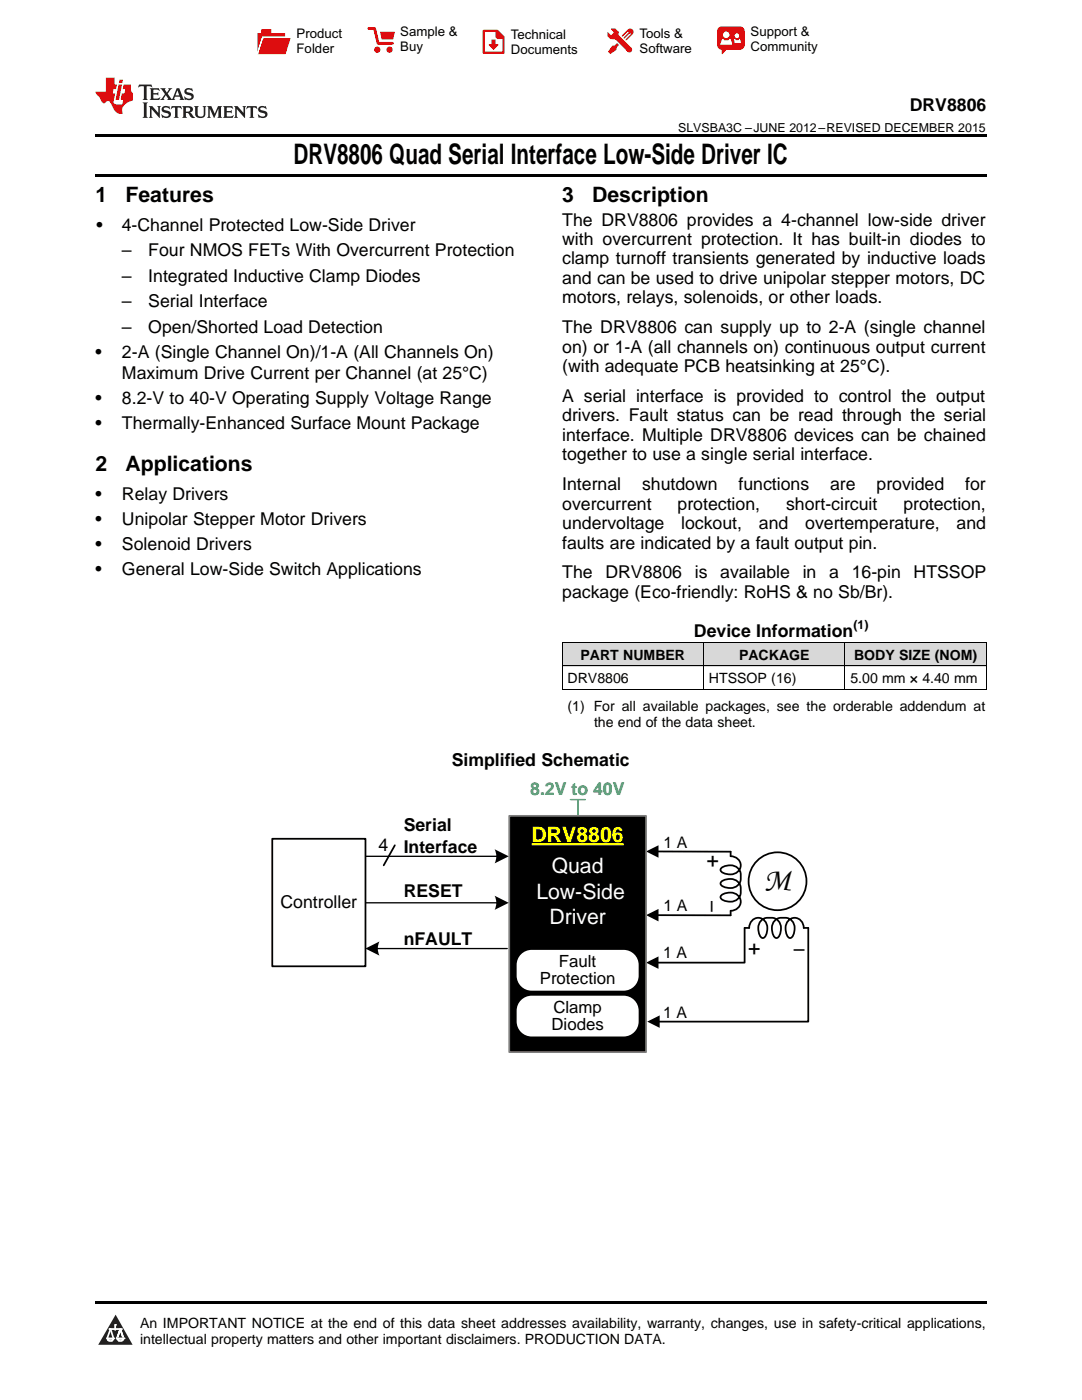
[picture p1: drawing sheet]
<svg xmlns="http://www.w3.org/2000/svg" width="216mm" height="279mm" viewBox="0 0 216 279" stroke-linecap="round" stroke-linejoin="round" font-family="sans-serif">
<defs><g id="words">
<text font-size="6.3" x="152.4" y="177.6">M</text>
<text font-size="5.6" x="58.6" y="32.8">DRV8806 Quad Serial Interface Low-Side Driver IC</text>
<g font-size="4.2">
<text x="19" y="40.4">1</text>
<text x="25" y="40.4">Features</text>
<text x="112.2" y="40.4">3</text>
<text x="118.2" y="40.4">Description</text>
<text x="19" y="94.1">2</text>
<text x="25" y="94.1">Applications</text>
<text x="141" y="170.7" transform="rotate(90 141 170.7)">+</text>
<text x="149.3" y="190.6">+</text>
</g>
<text font-size="4.2" fill="#ff0" x="106.1" y="168">DRV8806</text>
<g font-size="4.2" fill="#fff">
<text x="107" y="179.4">Low-Side</text>
<text x="110.1" y="174.3">Quad</text>
<text x="109.6" y="184.5">Driver</text>
</g>
<g font-size="3.9">
<text x="141" y="179.8" transform="rotate(90 141 179.8)">±</text>
<text x="158.4" y="190.6">±</text>
</g>
<g font-size="3.5">
<text x="181.5" y="22.2">DRV8806</text>
<text x="19.2" y="46.1">•</text>
<text x="24.3" y="46.1">4-Channel Protected Low-Side Driver</text>
<text x="112.2" y="45">The DRV8806 provides a 4-channel low-side driver</text>
<text x="24.3" y="51.2">–</text>
<text x="29.6" y="51.2">Four NMOS FETs With Overcurrent Protection</text>
<text x="112.2" y="48.9">with overcurrent protection. It has built-in diodes to</text>
<text x="112.2" y="52.8">clamp turnoff transients generated by inductive loads</text>
<text x="24.3" y="56.2">–</text>
<text x="29.6" y="56.2">Integrated Inductive Clamp Diodes</text>
<text x="112.2" y="56.7">and can be used to drive unipolar stepper motors, DC</text>
<text x="24.3" y="61.3">–</text>
<text x="29.6" y="61.3">Serial Interface</text>
<text x="112.2" y="60.5">motors, relays, solenoids, or other loads.</text>
<text x="19" y="71.4">•</text>
<text x="24.3" y="66.4">–</text>
<text x="24.3" y="71.4">2-A (Single Channel On)/1-A (All Channels On)</text>
<text x="29.6" y="66.4">Open/Shorted Load Detection</text>
<text x="112.2" y="66.5">The DRV8806 can supply up to 2-A (single channel</text>
<text x="112.2" y="70.4">on) or 1-A (all channels on) continuous output current</text>
<text x="24.3" y="75.6">Maximum Drive Current per Channel (at 25°C)</text>
<text x="112.2" y="74.3">(with adequate PCB heatsinking at 25°C).</text>
<text x="19" y="80.6">•</text>
<text x="24.3" y="80.6">8.2-V to 40-V Operating Supply Voltage Range</text>
<text x="112.2" y="80.2">A serial interface is provided to control the output</text>
<text x="19" y="85.7">•</text>
<text x="24.3" y="85.7">Thermally-Enhanced Surface Mount Package</text>
<text x="112.2" y="84.1">drivers. Fault status can be read through the serial</text>
<text x="112.2" y="88">interface. Multiple DRV8806 devices can be chained</text>
<text x="112.2" y="91.9">together to use a single serial interface.</text>
<text x="19" y="99.8">•</text>
<text x="24.3" y="99.8">Relay Drivers</text>
<text x="112.2" y="97.8">Internal</text>
<text x="112.2" y="101.7">overcurrent</text>
<text x="128.1" y="97.8">shutdown</text>
<text x="135.2" y="101.7">protection,</text>
<text x="147.4" y="97.8">functions</text>
<text x="156.9" y="101.7">short-circuit</text>
<text x="165.6" y="97.8">are</text>
<text x="174.9" y="97.8">provided</text>
<text x="180.3" y="101.7">protection,</text>
<text x="192.6" y="97.8">for</text>
<text x="19" y="104.8">•</text>
<text x="24.3" y="104.8">Unipolar Stepper Motor Drivers</text>
<text x="112.2" y="105.6">undervoltage</text>
<text x="135.9" y="105.6">lockout,</text>
<text x="151.4" y="105.6">and</text>
<text x="160.7" y="105.6">overtemperature,</text>
<text x="190.9" y="105.6">and</text>
<text x="19" y="109.8">•</text>
<text x="24.3" y="109.8">Solenoid Drivers</text>
<text x="112.2" y="109.5">faults are indicated by a fault output pin.</text>
<text x="19" y="114.8">•</text>
<text x="24.3" y="114.8">General Low-Side Switch Applications</text>
<text x="112.2" y="115.4">The</text>
<text x="112.2" y="119.3">package (Eco-friendly: RoHS &amp; no Sb/Br).</text>
<text x="120.8" y="115.4">DRV8806</text>
<text x="138.6" y="115.4">is</text>
<text x="143.7" y="115.4">available</text>
<text x="160.2" y="115.4">in</text>
<text x="165.5" y="115.4">a</text>
<text x="170" y="115.4">16-pin</text>
<text x="182.3" y="115.4">HTSSOP</text>
<text x="138.5" y="127">Device Information</text>
<text x="90.1" y="152.8">Simplified Schematic</text>
<text x="80.6" y="165.9">Serial</text>
<text x="75.6" y="169.9">4</text>
<text x="80.6" y="170.2">Interface</text>
<text x="80.6" y="179">RESET</text>
<text x="56" y="181.2">Controller</text>
<text x="80.6" y="188.6">nFAULT</text>
</g>
<text font-size="3.5" fill="#00b050" x="105.8" y="158.7">8.2V to 40V</text>
<g font-size="3.4">
<text x="107.7" y="196.4">Protection</text>
<text x="111.5" y="193.1">Fault</text>
<text x="110.4" y="202.2">Clamp</text>
<text x="110" y="205.5">Diodes</text>
</g>
<g font-size="3.2">
<text x="132.4" y="169.3">1 A</text>
<text x="132.4" y="181.8">1 A</text>
<text x="132.3" y="191.2">1 A</text>
<text x="132.3" y="203.2">1 A</text>
</g>
<g font-size="2.8">
<text x="115.8" y="131.7">PART NUMBER</text>
<text x="147.5" y="131.7">PACKAGE</text>
<text x="170.4" y="131.7">BODY SIZE (NOM)</text>
<text x="113.2" y="136.3">DRV8806</text>
<text x="141.5" y="136.3">HTSSOP (16)</text>
<text x="169.7" y="136.3">5.00 mm × 4.40 mm</text>
<text x="113.2" y="141.9">(1) For all available packages, see the orderable addendum at</text>
<text x="118.5" y="145">the end of the data sheet.</text>
<text x="27.9" y="265">An IMPORTANT NOTICE at the end of this data sheet addresses availability, warranty, changes, use in safety-critical applications,</text>
<text x="27.9" y="268.2">intellectual property matters and other important disclaimers. PRODUCTION DATA.</text>
</g>
<g font-size="2.6">
<text x="59.2" y="7.6">Product</text>
<text x="59.2" y="10.6">Folder</text>
<text x="79.9" y="7.3">Sample &amp;</text>
<text x="79.9" y="10.2">Buy</text>
<text x="101.9" y="7.8">Technical</text>
<text x="101.9" y="10.8">Documents</text>
<text x="127.6" y="7.6">Tools &amp;</text>
<text x="127.6" y="10.6">Software</text>
<text x="149.8" y="7.2">Support &amp;</text>
<text x="149.8" y="10.2">Community</text>
</g>
<g font-size="2.5">
<text x="135.3" y="26.3">SLVSBA3C –JUNE 2012–REVISED DECEMBER 2015</text>
<text x="170.3" y="125.6">(1)</text>
</g>
</g></defs>
<g fill="#d8d8d8">
<path d="M112.2 128.3h28.2v4.7h-28.2z"/>
<path d="M140.4 128.3h28.2v4.7h-28.2z"/>
<path d="M168.6 128.3h28.2v4.7h-28.2z"/>
</g>
<path d="M23.1 262.4l3.4 6h-6.9z" fill="#231f20"/>
<path d="M21.4 267.1h1.2l-.3 .5h-.3a.55 .55 0 0 1-.6-.5z" fill-rule="evenodd" fill="#fff"/>
<path d="M21.4 267.1h1.2l-.3 .5h-.3a.55 .55 0 0 1-.6-.5z" fill="none" stroke="#231f20" stroke-width=".34"/>
<path d="M21.4 267.1l1.2 .1-.3 .4h-.5z" fill="none" stroke="#fff" stroke-width=".34"/>
<path d="M23 265.3h.1" fill="none" stroke="#fff" stroke-width=".34"/>
<path d="M23 264.4v.9z" fill="#fff"/>
<path d="M23 264.4v.9z" fill="none" stroke="#fff" stroke-width=".34"/>
<circle cx="23" cy="264.4" r=".17" fill="#fff"/>
<path d="M21.9 265.2h.1" fill="none" stroke="#fff" stroke-width=".34"/>
<path d="M21.9 265.2h2.3z" fill="#fff"/>
<path d="M21.9 265.2h2.3z" fill="none" stroke="#fff" stroke-width=".34"/>
<circle cx="24.2" cy="265.2" r=".17" fill="#fff"/>
<path d="M23.3 267.1h.1" fill="none" stroke="#fff" stroke-width=".34"/>
<path d="M24 265.2l-.7 1.9z" fill="#fff"/>
<path d="M24 265.2l-.7 1.9z" fill="none" stroke="#fff" stroke-width=".34"/>
<path d="M24 265.2l.7 1.9z" fill="#fff"/>
<path d="M24 265.2l.7 1.9z" fill="none" stroke="#fff" stroke-width=".34"/>
<path d="M24.6 267.1h.1" fill="none" stroke="#fff" stroke-width=".34"/>
<circle cx="21.4" cy="267.1" r=".17" fill="#fff"/>
<path d="M22.1 265.2l-.7 1.9z" fill="#fff"/>
<path d="M22.1 265.2l-.7 1.9z" fill="none" stroke="#fff" stroke-width=".34"/>
<path d="M22.1 265.2l.5 1.9z" fill="#fff"/>
<path d="M22.1 265.2l.5 1.9z" fill="none" stroke="#fff" stroke-width=".34"/>
<circle cx="22.6" cy="267.1" r=".17" fill="#fff"/>
<path d="M23.4 267.1h1.3a.65 .65 0 0 1-.7 .5 .65 .65 0 0 1-.6-.5z" fill-rule="evenodd" fill="#fff"/>
<path d="M23.4 267.1h1.3a.65 .65 0 0 1-.7 .5 .65 .65 0 0 1-.6-.5z" fill="none" stroke="#231f20" stroke-width=".34"/>
<path d="M23.4 267.1h1.3l-.4 .5h-.6z" fill="none" stroke="#fff" stroke-width=".34"/>
<path d="M23.3 267.1h.1" fill="none" stroke="#fff" stroke-width=".34"/>
<circle cx="24.7" cy="267.1" r=".17" fill="#fff"/>
<path d="M19 259.7h177.8v.5h-177.8z" fill="#000"/>
<path d="M131.1 169.9l14.7 .1M131.1 182.6l14.7 .1M148.6 185.2v6.9h-17.5M161.3 185.2v18.7h-30" fill="none" stroke="#000" stroke-width=".35"/>
<g fill="#000">
<path d="M128.9 169.9l2.5-1.2v2.5zM128.9 182.6l2.5-1.2v2.5zM128.9 192.1l2.5-1.2v2.5zM129.1 203.9l2.5-1.3v2.5z"/>
<path d="M101.6 162.8h27.3v47.2h-27.3z" fill-rule="evenodd"/>
</g>
<path d="M113.8 159.6h3M115.3 159.6v3.2" fill="none" stroke="#00b050" stroke-width=".26"/>
<path d="M101.6 162.8h27.3v47.2h-27.3z" fill="none" stroke="#7f7f7f" stroke-width=".35"/>
<path d="M106.1 168.5h18.3" fill="none" stroke="#ff0" stroke-width=".44"/>
<path d="M103.8 190.3a3.2 3.2 0 0 1 2.3-.9h18.3a3.2 3.2 0 0 1 3.2 3.2 4.9 4.9 0 0 1-.9 4.4 3.2 3.2 0 0 1-2.3 .9h-18.3a3.2 3.2 0 0 1-3.2-3.2 4.9 4.9 0 0 1 .9-4.4z" fill-rule="evenodd" fill="#fff"/>
<path d="M103.8 190.3a3.2 3.2 0 0 1 2.3-.9h18.3a3.2 3.2 0 0 1 3.2 3.2 4.9 4.9 0 0 1-.9 4.4 3.2 3.2 0 0 1-2.3 .9h-18.3a3.2 3.2 0 0 1-3.2-3.2 4.9 4.9 0 0 1 .9-4.4z" fill="none" stroke="#000" stroke-width=".35"/>
<path d="M73 180.2h26.4" fill="none" stroke="#000" stroke-width=".26"/>
<path d="M98.7 178.8l2.8 1.4-2.8 1.4 .3-1.4z" fill-rule="evenodd" fill="#000"/>
<path d="M54.3 167.4h18.6v25.4h-18.6z" fill-rule="evenodd" fill="#fff"/>
<path d="M54.3 167.4h18.6v25.4h-18.6zM148.6 185.2h.9a1.82 1.82 0 0 1 1.8-2 1.82 1.82 0 0 1 1.8 2 2.03 2.03 0 0 1-.9 2 2.27 2.27 0 0 1-.6-3 2.48 2.48 0 0 1 4 0 2.87 2.87 0 0 1-.4 2.9l-.3 .1a2.26 2.26 0 0 1-.6-3 2.48 2.48 0 0 1 4 0 2.87 2.87 0 0 1-.4 2.9l-.2 .1a2.27 2.27 0 0 1-.7-3 1.79 1.79 0 0 1 2.1-.9 1.79 1.79 0 0 1 1.3 1.9h.9" fill="none" stroke="#000" stroke-width=".35"/>
<path d="M75 189.3h26.2" fill="none" stroke="#000" stroke-width=".26"/>
<path d="M72.9 189.3l2.8-1.4-.3 1.4 .3 1.4z" fill-rule="evenodd" fill="#000"/>
<circle cx="155.1" cy="175.9" r="5.8" fill="#fff"/>
<g fill="none" stroke="#000" stroke-width=".35">
<path d="M145.8 170v.9a1.82 1.82 0 0 1 2 1.8 1.82 1.82 0 0 1-2 1.8 2.02 2.02 0 0 1-2-.9 2.26 2.26 0 0 1 3-.7 2.48 2.48 0 0 1 0 4.1 2.87 2.87 0 0 1-2.9-.4l-.1-.3a2.26 2.26 0 0 1 3-.6 2.48 2.48 0 0 1 0 4 2.86 2.86 0 0 1-2.9-.4l-.1-.3a2.26 2.26 0 0 1 3-.6 1.79 1.79 0 0 1 .9 2.1 1.79 1.79 0 0 1-1.9 1.3v.9"/>
<circle cx="155.1" cy="175.9" r="5.8"/>
</g>
<path d="M103.8 199.5a3.2 3.2 0 0 1 2.3-1h18.3a3.2 3.2 0 0 1 3.2 3.2 4.9 4.9 0 0 1-.9 4.4 3.2 3.2 0 0 1-2.3 .9h-18.3a3.2 3.2 0 0 1-3.2-3.1 4.9 4.9 0 0 1 .9-4.4z" fill-rule="evenodd" fill="#fff"/>
<path d="M78.8 168.7l-2.2 4M103.8 199.5a3.2 3.2 0 0 1 2.3-1h18.3a3.2 3.2 0 0 1 3.2 3.2 4.9 4.9 0 0 1-.9 4.4 3.2 3.2 0 0 1-2.3 .9h-18.3a3.2 3.2 0 0 1-3.2-3.1 4.9 4.9 0 0 1 .9-4.4z" fill="none" stroke="#000" stroke-width=".35"/>
<path d="M73.1 170.9h26.3" fill="none" stroke="#000" stroke-width=".26"/>
<path d="M98.7 169.5l2.8 1.4-2.8 1.4 .3-1.4z" fill-rule="evenodd" fill="#000"/>
<path d="M112.2 137.6h84.6M112.2 132.9h84.6M112.2 128.3h84.6M112.2 128.3v9.3M140.4 128.3v9.3M168.6 128.3v9.3M196.8 128.3v9.3" fill="none" stroke="#000" stroke-width=".2"/>
<path d="M19 34.8h177.8v.5h-177.8zM19 26.8h177.8v.6h-177.8z" fill="#000"/>
<path d="M27.7 16.9l-.1 .6 .6-.3h.5v.2v2.2l-.2 .4h1l-.2-.4v-2.2v-.2h.5l.6 .3-.2-.6zM29.9 17.6l.2 .4v1.6l-.2 .4h1.9l.1-.6a1.09 1.09 0 0 1-1.3 .1v-.6h.6l.4 .2v-.7l-.2 .2h-.8v-.6l.2-.1a1.01 1.01 0 0 1 1 .3l-.1-.6zM32 17.6l.9 1.2-1 1.2h.9l-.2-.3 .5-.7 .5 .7-.3 .3h1.7l-.2-.3 .1-.4h1l.1 .4-.2 .3h1l-.3-.4-.7-2h-.5l-1 2.2-.8-1.1 .9-1.1h-.9l.2 .2-.4 .7-.4-.7 .2-.2zM35.4 18l.4 1h-.8zM37 17.7a.66 .66 0 0 0-.2 .8 .66 .66 0 0 0 .6 .4l.7 .2 .1 .2a.8 .8 0 0 1-.7 .4 .8 .8 0 0 1-.7-.5l.1 .8 .2-.2a.94 .94 0 0 0 1.1 .1 .94 .94 0 0 0 .4-.9 1.48 1.48 0 0 0-1.3-.6v-.4a1.1 1.1 0 0 1 1.2 .2l-.2-.6-.2 .1-.5-.1zM28.5 20.4l.2 .4v2.3l-.2 .4h1l-.2-.4v-2.3l.2-.4zM29.7 21.2l.2 .4v1.5l-.2 .4h.8l-.3-.4 .1-1.3 1.6 1.8v-2l.2-.4h-.7l.2 .2v1.1l-1.2-1.3zM32.5 21.3a.66 .66 0 0 0-.2 .8 .66 .66 0 0 0 .6 .4l.6 .2 .2 .2a.8 .8 0 0 1-.8 .4 .8 .8 0 0 1-.7-.5l.2 .7 .2-.1a.94 .94 0 0 0 1 .1 .94 .94 0 0 0 .5-1 1.47 1.47 0 0 0-1.3-.6l-.1-.3a1.1 1.1 0 0 1 1.3 .2l-.2-.6-.2 .1-.5-.2zM34.3 21.2l-.2 .6a.64 .64 0 0 1 .8-.3v1.6l-.2 .4h1l-.3-.4 .1-1.6a.66 .66 0 0 1 .8 .3l-.2-.6zM36.3 21.2l.3 .4v1.5l-.3 .4h1l-.2-.2v-.7h.5l.1 .1a.8 .8 0 0 0 1.2 .7l-1-1a.62 .62 0 0 0 .6-.5 .62 .62 0 0 0-.6-.7zM37.1 21.5h.1a.48 .48 0 0 1 .6 0 .48 .48 0 0 1 .1 .6l-.2 .1-.6 .1zM38.7 21.2l.2 .2a2.29 2.29 0 0 0 .4 2 1.05 1.05 0 0 0 1.7-.7v-1.3l.2-.2h-.8l.2 .4v1.1a.61 .61 0 0 1-.6 .6 .61 .61 0 0 1-.6-.6v-1.1l.3-.4zM41.3 21.2l.3 .4v1.5l-.3 .4h.8l-.2-.4v-1.4l.8 1.9 .9-1.9v1.4l-.2 .4h.9l-.2-.4v-1.5l.2-.4h-.8l-.7 1.5-.6-1.5zM44.5 21.2l.2 .4v1.5l-.2 .4h1.9l.2-.6a1.1 1.1 0 0 1-1.4 .2v-.7h.6l.4 .2v-.6l-.2 .1-.8 .1v-.6l.2-.1a1.02 1.02 0 0 1 1.1 .2l-.2-.5zM46.7 21.2l.2 .4v1.5l-.2 .4h.8l-.3-.4 .1-1.3 1.6 1.8v-2l.2-.4h-.7l.2 .2v1.1l-1.2-1.3zM49.3 21.2l-.1 .6a.64 .64 0 0 1 .8-.3v1.6l-.3 .4h1l-.2-.4v-1.6a.66 .66 0 0 1 .8 .3l-.1-.6zM51.7 21.3a.66 .66 0 0 0-.2 .7 .66 .66 0 0 0 .7 .5l.6 .2 .1 .2a.8 .8 0 0 1-.7 .4 .8 .8 0 0 1-.7-.5l.1 .7 .2-.1a.94 .94 0 0 0 1.1 .1 .94 .94 0 0 0 .4-1 1.48 1.48 0 0 0-1.2-.6l-.1-.3a1.1 1.1 0 0 1 1.2 .2l-.2-.6-.1 .1-.6-.2z" fill="#231f20"/>
<path d="M21.1 15.5v2.8h-2v.4l.9 .9a.96 .96 0 0 0 1 1 .59 .59 0 0 1 .5-.4 .59 .59 0 0 1 .5 .3l.4 .8a1.61 1.61 0 0 0 2.1 1.3 1.63 1.63 0 0 1 1.1-2.2l.9-.3v-1.5a1.6 1.6 0 0 1-.4-1.7h-1.4l-.2 .9h.5l-.2 .8h-.5l-.2 1v.3h.5l-.2 .9h-.7a.74 .74 0 0 1-1-.6l.3-1.6h-.5l.2-.8h.5l.1-.9h-.4v-1.4zM23.7 16.9l-.7 3h.8l.6-3zM23.8 15.9l-.1 .7h.7l.2-.7z" fill="#ee1d23"/>
<g fill="#d60000">
<path d="M52.1 5.8h2v.8h2.8v4.2h-5.5v-4.2h.7z" fill-rule="evenodd"/>
<path d="M52.4 7.5h5.6l-1 3.3h-5.6z" fill-rule="evenodd"/>
</g>
<path d="M52.4 7.4h5.7l-.1 .1h-5.5l-1.1 3.3z" fill-rule="evenodd" fill="#fff"/>
<path d="M52.4 7.4h5.7l-.1 .1h-5.5l-1.1 3.3z" fill="none" stroke="#fff" stroke-width=".2"/>
<path d="M73.6 5.7h1.1l.7 2.9h2.9" fill="none" stroke="#d60000" stroke-width=".55"/>
<g fill="#d60000">
<path d="M75.8 6.3h3l-.4 1.6h-2.2z" fill-rule="evenodd"/>
<circle cx="75.3" cy="9.9" r=".62"/>
<circle cx="77.7" cy="9.9" r=".62"/>
</g>
<path d="M96.5 6.2h2.7l1.3 1.2v3.1h-4z" fill="none" stroke="#d60000" stroke-width=".44"/>
<g fill="#d60000">
<path d="M98.1 7.9h.8v1h.5l-.9 1.1-1-1v-.1h.6z" fill-rule="evenodd"/>
<path d="M98.9 6.2h.3l1.3 1.2v.4h-1.3l-.3-.4z" fill-rule="evenodd"/>
<path d="M121.9 5.7h.8l.7 .6 .1 .7 2.5 2.5-.8 .8-2.3-2.3-1.1-.2-.6-.6v-.8l.7 .6 .5-.4v-.2l-.5-.5z" fill-rule="evenodd"/>
<path d="M122.2 9.1h.4l.5-.5 .4 .4-.5 .5v.4l-1.2 .9-.5-.5z" fill-rule="evenodd"/>
<path d="M125.3 5.9a.67 .67 0 0 1 .9 0 .67 .67 0 0 1 0 .9z" fill-rule="evenodd"/>
<path d="M125.3 5.9l.9 .9-1.2 1.2h-.2v-.2l1-.9v-.2h-.2l-.9 1h-.2v-.2l.9-1 .1-.2h-.3l-.9 1h-.2v-.2z" fill-rule="evenodd"/>
<circle cx="125.6" cy="9.9" r=".54"/>
</g>
<path d="M123.3 6.3v.7" fill="none" stroke="#d60000" stroke-width=".2"/>
<g fill="#d60000">
<path d="M143.4 5.5l.6-.2h3.6a.95 .95 0 0 1 1 .9v2.8a.95 .95 0 0 1-1 .9h-3.6a.95 .95 0 0 1-.9-.9v-2.8z" fill-rule="evenodd"/>
<path d="M144 9.9h.9l-.7 .9h-.2z" fill-rule="evenodd"/>
</g>
<g fill="#fff">
<path d="M146.6 8.6h1.3z"/>
<path d="M144.1 7.8h.3l.1 .2h.8l.2-.2h.3l.4 1.1h-2.5z" fill-rule="evenodd"/>
<path d="M146.4 7.8h.3l.1 .2h.5l.2-.2h.2l.2 .8h-1.3z" fill-rule="evenodd"/>
<circle cx="144.9" cy="6.9" r=".65"/>
<circle cx="147" cy="7.1" r=".48"/>
</g>
<use href="#words"/>
</svg>
